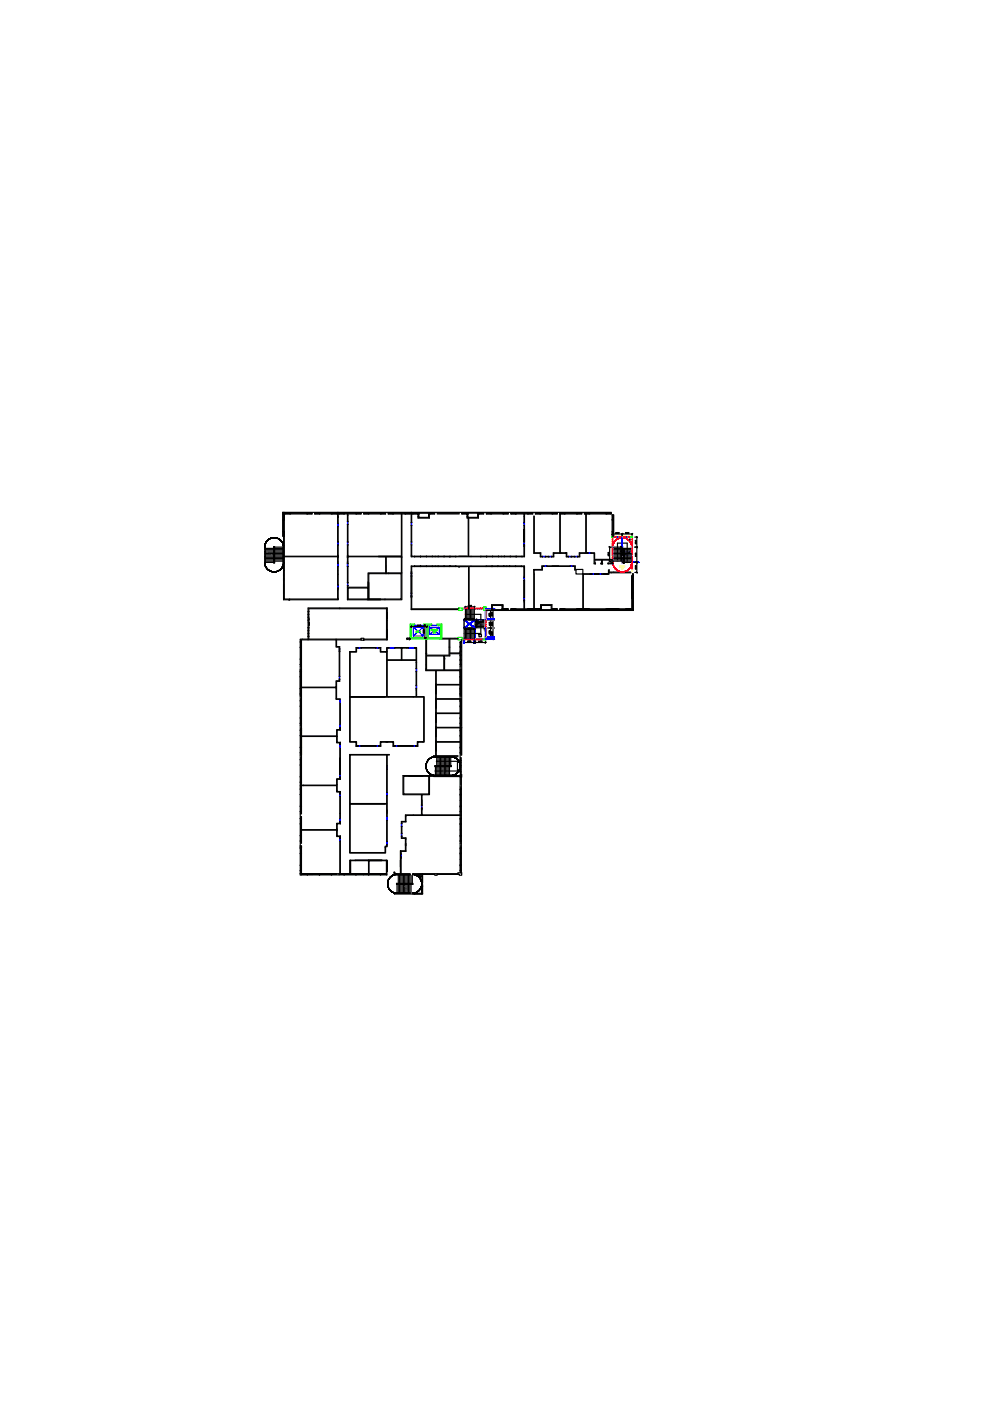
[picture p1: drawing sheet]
<svg xmlns="http://www.w3.org/2000/svg" width="210mm" height="297mm" viewBox="0 0 210 297" stroke-linecap="round" stroke-linejoin="round" font-family="sans-serif">
<defs><g id="words">
<g font-size="3.1" fill="#f00">
<text x="130.9" y="117.8">13</text>
<text x="98.4" y="134.8">6</text>
</g>
<text font-size="3.1" fill="#00f" x="130.9" y="118.9">17</text>
<g font-size="3.1">
<text x="97.4" y="134.8">2</text>
<text x="100.9" y="132.6" transform="rotate(-90 100.9 132.6)">19</text>
</g>
<g font-size="2.6">
<text x="130.5" y="119.6">3</text>
<text x="130.5" y="118.2">8</text>
<text x="130.5" y="117.1">12</text>
<text x="130.9" y="117.8">14</text>
<text x="99.8" y="133.7">12</text>
<text x="100.5" y="132.6" transform="rotate(-90 100.5 132.6)">20</text>
<text x="102" y="134.4" transform="rotate(-90 102 134.4)">10</text>
</g>
<text font-size="2.6" fill="#a56edd" x="130.5" y="118.5">7</text>
<g font-size="2.6" fill="#f00">
<text x="130.9" y="118.9">18</text>
<text x="130.5" y="121.7">5</text>
<text x="130.9" y="120.6">24</text>
</g>
<text font-size="2.6" fill="#00f" x="102" y="134.1" transform="rotate(-90 102 134.1)">11</text>
</g></defs>
<!-- layer: LINE -->
<g fill="none" stroke="#000" stroke-width=".25">
<path d="M59.9 108.6h69.7M59.9 108.6v5.1M71.6 119.5h.1zM71.6 111.6h.1zM71.6 111h.1zM71.6 114.9h.1zM71.6 115.5h.1zM73.7 114.9h.1zM73.7 115.5h.1zM73.7 111.2h.1zM73.7 110.6h.1zM73.7 119.5h.1z"/>
<path d="M73.7 109h.1M87.2 114.9h.1zM87.2 115.5h.1zM87.2 111.4h.1zM87.2 110.7l.1 .1zM87.9 117.9v.1zM87.9 118h8.7M87.9 117.9h12M89.1 117.9l.1 .1zM90.4 117.9v.1zM91.6 117.9l.1 .1zM92.9 117.9v.1z"/>
<path d="M94.1 117.9l.1 .1zM95.4 117.9v.1zM96.6 117.9l.1 .1zM101.9 117.9l.1 .1zM102 118h8.7M102 117.9h8.7M103.2 117.9v.1zM104.4 117.9l.1 .1zM105.7 117.9v.1zM106.9 117.9l.1 .1zM108.2 117.9v.1zM109.4 117.9l.1 .1z"/>
<path d="M110.7 117.9v.1zM111.1 114.9h.1zM111.1 115.5h.1zM111.1 111.4h.1zM111.1 110.7l.1 .1zM115 118v.1zM115.3 120l.1 .1zM115.6 118v.1zM115.9 120l.1 .1zM116.3 118l.1 .1zM116.9 118l.1 .1zM120.5 118v.1z"/>
<path d="M120.9 120v.1zM121.1 118l.1 .1zM121.5 120v.1zM121.8 118l.1 .1zM122.5 118v.1zM124.6 117.2l.1 .1zM125.2 117.2l.1 .1zM129 117.3v.1l.1-.1v.1M129.2 117.7v.2l-.2-.2v.1M129.2 116h.5M129.2 119h.5M129.3 115.9v3.2"/>
<path d="M130.1 109.1v4.6M134.6 119.2h.5M134.6 116h.5M134.6 113.9h.5M134.7 118l.2-.1v.1M134.8 114.8v.1l-.1-.1h.2M134.9 117.7l-.2 .1M134.9 117.5v.1l-.2-.1 .1 .1M134.9 115.2v.1l-.2-.1 .1 .1M135 113.8v7.7M71.6 124l.1 .1zM71.6 124.6l.1 .1z"/>
<path d="M71.6 120.1h.1zM71.7 125v1.9M71.9 138.1l.1 .1zM71.9 137.5l.1 .1zM73.7 123.5l.1 .1zM73.7 124.1l.1 .1zM73.7 120.1h.1zM75.9 137.3l.1 .1zM76.5 137.3l.1 .1zM79.6 137.3l.1 .1zM80.3 137.3v.1zM82.4 137.3l.1 .1z"/>
<path d="M83.7 137.3v.1zM86.6 137.3v.1zM87.2 122.1l.1 .1zM87.2 121.5h.1zM87.2 125.7l.1 .1zM87.2 126.4h.1zM87.8 137.3l.1 .1zM87.9 120v.1zM87.9 120.1h8.7M87.9 120h8.7M89.1 120l.1 .1zM90.4 120v.1z"/>
<path d="M91.6 120l.1 .1zM92.9 120v.1zM94.1 120l.1 .1zM95.4 120v.1zM95.6 135.3h.8M96.6 120l.1 .1zM97.9 135.7v24.4M103.1 120v.1zM103.1 120.1h7.4M103.1 120h7.4M104.3 120l.1 .1zM105.5 120l.1 .1z"/>
<path d="M106.8 120v.1zM108 120l.1 .1zM109.3 120v.1zM110.6 120v.1M111.1 123l.1 .1zM111.1 122.4l.1 .1zM111.1 126.6l.1 .1zM111.1 127.3h.1zM111.2 120h-.6l.5 .1M125.4 121.7l.1 .1zM126 121.7l.1 .1zM126.9 121.7l.1 .1z"/>
<path d="M127.6 121.7v.1zM134.3 121.6v7.8h-31.2M134.6 121.4h.5M134.8 120.1v.2l-.1-.1h.2M134.9 120.5v.2l-.2-.2 .1 .2M71.9 143.4h.1zM71.9 144h.1zM72.1 148.3h.1zM72.1 148.9h.1zM72.1 158.4l.1 .1zM72.1 157.8l.1 .1zM72.1 153.7l.1 .1z"/>
<path d="M72.1 154.3l.1 .1zM75.9 158.1l.1 .1zM76.5 158.1l.1 .1zM79.6 158.1l.1 .1zM80.3 158.1v.1zM83.8 158.1v.1zM84.4 158.1v.1zM87.5 158.1v.1zM88.1 158.1l.1 .1zM88.2 145.9l.1 .1zM88.2 145.3l.1 .1zM88.2 141.7l.1 .1z"/>
<path d="M88.2 142.3l.1 .1zM90.3 141v.8M72.1 168.9h.1zM72.1 168.2l.1 .1zM72.1 164.1l.1 .1zM72.1 164.8h.1zM72.1 178.3h.1zM72.1 177.7h.1zM72.1 173.6h.1zM72.1 174.2h.1zM82 163l.1 .1zM82 162.4l.1 .1z"/>
<path d="M82 168.6l.1 .1zM82 168l.1 .1zM82 178.4l.1 .1zM82 179l.1 .1zM82 173.2l.1 .1zM82 173.8l.1 .1zM85.1 174.6h.1zM85.1 175.2l.1 .1zM85.1 176.7h.1zM85.1 177.3h.1zM85.4 164.4v4.1h5.7v-3.9M86.7 164.6h-1.1v3.7h5.3v-3.7"/>
<path d="M87.6 164.4v.2h2M89.4 171.3l.1 .1zM89.4 170.7l.1 .1zM84.9 181l.2 .1zM84.9 181.7h.2z"/>
<circle cx="129" cy="117.6" r=".09"/>
<circle cx="129" cy="117.2" r=".09"/>
<circle cx="134.8" cy="117.3" r=".09"/>
<circle cx="134.8" cy="114.6" r=".09"/>
<circle cx="134.8" cy="115" r=".09"/>
<circle cx="134.8" cy="120.4" r=".09"/>
<circle cx="134.8" cy="120" r=".09"/>
</g>
<g fill="none" stroke="#f00" stroke-width=".25">
<path d="M71.6 111v.6M71.6 114.9v.6M71.6 119.5v.6M73.7 110.6v.6M73.7 114.9v.6M73.7 119.5v.6M87.2 110.8v.6M87.2 114.9v.6M111.1 110.8v.6M111.1 114.9v.6M115 118h.6M116.4 118h.5"/>
<path d="M120.5 118h.6M121.9 118h.6M124.7 117.3h.5M71.6 124.1v.5M72 137.6v.5M73.7 123.6v.5M76 137.4h.5M79.7 137.4h.6M82.5 137.4h1.2M86.6 137.4h1.2M87.2 121.5v.6M87.2 125.8v.6"/>
<path d="M111.1 122.5v.5M111.1 126.7v.6M115.4 120h.5M120.9 120h.6M125.5 121.7h.5M127 121.7h.6M72 143.4v.6M72.1 148.3v.6M72.1 153.8v.5M72.1 157.9v.5M76 158.1h.5M79.7 158.1h.6"/>
<path d="M83.8 158.1h.6M87.5 158.1h.6M88.3 141.8v.5M88.3 145.4v.5M72.1 164.2v.6M72.1 168.3v.6M72.1 173.6v.6M72.1 177.7v.6M82 162.5v.5M82 168.1v.5M82 173.3v.5M82 178.5v.5"/>
<path d="M85.2 174.6v.6M85.2 176.7v.6M89.4 170.8v.5M85 181.1v.6"/>
</g>
<g fill="none" stroke="#00f" stroke-width=".25">
<path d="M71.6 111v.6M71.6 114.9v.6M71.6 119.5v.6M71.7 111v.6M71.7 114.9v.6M71.7 119.5v.6M73.7 110.6v.6M73.7 114.9v.6M73.7 119.5v.6M73.8 110.6v.6M73.8 114.9v.6M73.8 119.5v.6"/>
<path d="M87.2 110.8v.6M87.2 114.9v.6M87.3 110.8v.6M87.3 114.9v.6M111.1 110.8v.6M111.1 114.9v.6M111.2 110.8v.6M111.2 114.9v.6M115 118h.6M115 118.1h.6M115.4 120h.5M116.4 118h.5"/>
<path d="M116.4 118.1h.5M120.5 118h.6M120.5 118.1h.6M120.9 120h.6M121.9 118h.6M121.9 118.1h.6M124.7 117.2h.5M124.7 117.3h.5M71.6 124.1v.5M71.7 124.1v.5M71.9 137.6v.5M72 137.6v.5"/>
<path d="M73.7 123.6v.5M73.8 123.6v.5M76 137.4h.5M76 137.3h.5M79.7 137.4h.6M79.7 137.3h.6M82.5 137.4h1.2M82.5 137.3h1.2M86.6 137.4h1.2M86.6 137.3h1.2M87.2 121.5v.6M87.2 125.8v.6"/>
<path d="M87.3 121.5v.6M87.3 125.8v.6M111.1 122.5v.5M111.1 126.7v.6M111.2 122.5v.5M111.2 126.7v.6M115.4 120.1h.5M120.9 120.1h.6M125.5 121.7h.5M125.5 121.8h.5M127 121.7h.6M127 121.8h.6"/>
<path d="M71.9 143.4v.6M72 143.4v.6M72.1 148.3v.6M72.1 153.8v.5M72.1 157.9v.5M72.2 148.3v.6M72.2 153.8v.5M72.2 157.9v.5M76 158.1h.5M76 158.2h.5M79.7 158.1h.6M79.7 158.2h.6"/>
<path d="M83.8 158.1h.6M83.8 158.2h.6M87.5 158.1h.6M87.5 158.2h.6M88.2 141.8v.5M88.2 145.4v.5M88.3 141.8v.5M88.3 145.4v.5M72.1 164.2v.6M72.1 168.3v.6M72.1 173.6v.6M72.1 177.7v.6"/>
<path d="M72.2 164.2v.6M72.2 168.3v.6M72.2 173.6v.6M72.2 177.7v.6M82 162.5v.5M82 168.1v.5M82 173.3v.5M82 178.5v.5M82.1 162.5v.5M82.1 168.1v.5M82.1 173.3v.5M82.1 178.5v.5"/>
<path d="M85.1 174.6v.6M85.1 176.7v.6M85.2 174.6v.6M85.2 176.7v.6M89.4 170.8v.5M89.5 170.8v.5M84.9 181.1v.6M85.1 181.1v.6"/>
</g>
<!-- layer: WALL -->
<g fill="none" stroke="#000" stroke-width=".25">
<path d="M60 110.2l.3 .1zM60 112.7l.3 .1zM60.1 113.7v13.5h11.6v-.2h-11.4v-13.3M60.1 110.3v2.4M60.3 110.3v2.4M61.5 108.7l.1 .3zM65 108.7l.1 .3zM67.7 108.7l.1 .3zM70.2 108.7l.1 .3zM72.9 108.7l.1 .3zM75.4 108.7l.1 .3zM78.1 108.7l.1 .3z"/>
<path d="M80.6 108.7l.1 .3zM83.3 108.7l.1 .3zM85.8 108.7l.1 .3zM88.5 108.7l.1 .3zM88.6 109.6l2.3 .1v-1h.1v1.2h-2.4zM88.6 108.7h.2v.4h-.2zM88.8 108.7v.1zM90.8 108.7l.1 .1zM91 108.7l.1 .3zM98.9 108.7l.1 .3zM99 109.6l2.3 .1v-1h.1v1.2h-2.4zM99 108.7h.2v.4h-.2z"/>
<path d="M99.2 108.7v.1zM101.2 108.7l.1 .1zM101.4 108.7l.1 .3zM104.1 108.7l.1 .3zM106.6 108.7l.1 .3zM109.3 108.7l.1 .3zM111.8 108.7l.1 .3zM114.5 108.7l.1 .3zM117 108.7l.1 .3zM119.7 108.7l.1 .3zM122.2 108.7l.1 .3zM124.9 108.7l.1 .3z"/>
<path d="M125 108.8h3.5M125 109h3.5M127.6 119.5h.1M128.5 108.7l.1 .3zM129.2 119.5h.7M129.8 110.2l.2 .1zM129.8 112.7l.2 .1zM129.8 118.6h-3.8v.9h.2l-.1-.7h1.5l-.1 .7h.2v-.7h2.1M129.8 110.3v2.4M129.8 119.4h-.8v.1M129.9 110.3v2.4M60.1 121.8v.3"/>
<path d="M60.1 122.6v.6M60.1 123.8v2.1M63.7 137.2l.2 .1zM63.7 136.1l.2 .1zM63.7 139.7l.2 .1zM63.8 135.7v.4M64.1 135.5h1.2v-.6h.2v.6h11M65.3 128.9h16.8v1M65.3 131.5h.2v1.6h-.2zM73.7 124.5h4.3v-3h7.2v5.7h-11.5zM73.8 124.7h4.2v2.3h-4.2zM76.5 135.7h-12.6v.4"/>
<path d="M77.1 135.5h5M77.1 135.7h5v-4.6h-.1v4.6M78 123.4v1.1M78 124.7v2.3M78.2 121.6h6.9v5.4h-6.9zM78.2 123.5v3.5h2.5M82 129.1h-16.5v.5h-.2M82 131.5h.1M82 128.9v1M82 135h.1M87.2 129.2h10M87.2 129.1h10"/>
<path d="M90.3 135.5v5.4M90.4 138.7v-.2v.2M90.4 135.5v6.5h3.7v-2.9h-3.7M93.3 135.5h1.9v3.4h-4.8M93.7 135.3h1.8M94.3 139.7v-.2v.2M97.1 135.5h-1.7v2.9h2.2v-.2M97.6 136.1l.2 .1zM97.6 139.9l.2 .1zM97.6 138.9l.2 .1zM97.6 138.1l.2 .1zM97.6 137.1l.2 .1z"/>
<path d="M97.6 138.9v-.3h-2.2v.5h-1.1v2.9h3.3M97.7 138.2v.7M104.1 129.1l.1 .2zM104.2 128.2h2.4v.3l-2.2-.1v.9h-.2zM104.4 129.2v.1zM106.4 129.2l.1 .1zM106.5 129h.1v.3h-.1zM106.6 129.1l.1 .2zM109.3 129.1l.1 .2zM111.8 129.1l.1 .2zM114.5 129.1l.1 .2zM114.6 128.2h2.4v1.1h-.1v-.9l-2.3 .1z"/>
<path d="M114.6 129h.2v.3h-.2zM114.8 129.2v.1zM116.8 129.2l.1 .1zM117 129.1l.1 .2zM119.7 129.1l.1 .2zM122.2 129.1l.1 .2zM124.9 129.1l.1 .2zM128.5 129.1l.1 .2zM130.1 121.3h-.9v-.5h-.2v.6h.6M131.2 129.1l.1 .2zM132.6 129.1l.1 .2zM133.9 126.8l.3 .1z"/>
<path d="M133.9 123.2l.3 .1zM133.9 122l.3 .1zM133.9 125.7l.3 .1zM133.9 126.9v2.5M134.1 121.6v.4M134.1 126.9v2.5M63.7 159.6l.2 .1zM63.7 155.9l.2 .1zM63.7 154.8l.2 .1zM63.7 158.4l.2 .1zM63.7 153.3l.2 .1zM63.7 149.7l.2 .1z"/>
<path d="M63.7 148.6l.2 .1zM63.7 152.2l.2 .1zM63.7 147.1l.2 .1zM63.7 143.5l.2 .1zM63.7 142.3l.2 .1zM63.7 146l.2 .1zM63.7 140.9l.2 .1zM63.8 141v.4M63.8 141.9v.4M63.8 147.2v.4M63.8 148.1v.5M63.8 153.4v.5"/>
<path d="M63.8 154.4v.4M63.8 159.7v.4M63.9 141v1.3M63.9 147.2v1.4M63.9 153.4v7.6M90.4 141.9h-.1v.3h7.3M97.6 159.6l.2 .1zM97.6 155.9l.2 .1zM97.6 154.8l.2 .1zM97.6 158.4l.2 .1zM97.6 153.3l.2 .1zM97.6 149.7l.2 .1z"/>
<path d="M97.6 148.6l.2 .1zM97.6 152.2l.2 .1zM97.6 147.1l.2 .1zM97.6 143.5l.2 .1zM97.6 142.3l.2 .1zM97.6 146l.2 .1zM97.6 140.9l.2 .1zM97.6 141v.4M97.6 141.9v.4M97.6 147.2v.4M97.6 148.1v.5M97.6 153.4v1.4"/>
<path d="M97.6 159.7v1.5h.2v-.6M97.7 141v.4M97.7 141.9v.4M97.7 147.2v.4M97.7 148.1v.5M97.7 153.4v.5M97.7 154.4v.4M97.7 159.7v.4M63.7 178.3l.2 .1zM63.7 174.7l.2 .1zM63.7 173.5l.2 .1zM63.7 177.1l.2 .2z"/>
<path d="M63.7 172.1l.2 .1zM63.7 168.4l.2 .1zM63.7 167.3l.2 .1zM63.7 170.9l.2 .1zM63.7 165.8l.2 .1zM63.7 162.2l.2 .1zM63.7 161l.2 .1zM63.7 164.7l.2 .1zM63.7 179.7l.2 .2zM63.8 160.6v.4M63.8 165.9v1.4M63.8 172.2v.4"/>
<path d="M63.8 173.1v.4M63.8 178.4v.4M63.8 179.3v.4M63.9 165.9v.4M63.9 166.9v.4M63.9 172.2v.4M63.9 173.1v.4M63.9 178.4v.4M63.9 179.3v.5M89.5 164.6h2.4M89.6 164.4h2.3M97.6 179.7l.2 .2z"/>
<path d="M97.6 178.3l.2 .1zM97.6 174.7l.2 .1zM97.6 173.5l.2 .1zM97.6 177.1l.2 .2zM97.6 172.1l.2 .1zM97.6 168.4l.2 .1zM97.6 167.3l.2 .1zM97.6 170.9l.2 .1zM97.6 162.6h.2v.7h-.2zM97.6 161.6h.2v.7h-.2zM97.6 164.8v2.5M97.6 172.2v1.3"/>
<path d="M97.6 178.4v1.3M97.6 164.3v-.7h.2v.7M97.6 160.6v.5M97.7 164.8v1.5M97.7 166.9v.4M97.7 172.2v.4M97.7 173.1v.4M97.7 178.4v.4M97.7 179.3v.4M63.7 183.4l.2 .1zM63.7 184.5l.2 .1zM63.7 180.9l.2 .1z"/>
<path d="M63.8 184.6v.5M63.9 184.6v.9M65.1 185.2l.1 .3zM67.7 185.2l.1 .3zM70.2 185.2l.1 .3zM72.9 185.2l.1 .3zM75.3 182.4h5.6M75.4 185.2l.1 .3zM78.1 185.2l.1 .3zM80.6 185.2l.1 .3zM83.5 184.9v.5h3.5M83.5 184.9h.2v.3"/>
<path d="M84.9 180.4v4.8h-1.2v-.3h-.2M84.9 182.4v1.4M85.1 182v3.2h1.9M87 189.4h-3.3v.1h4.2v-.1h-.4M87.5 185.4h1.3v.5h.6v1.4M87.5 185.2h9.6M89.4 185.4v.3h-.4v-.3h1.1M89.4 187.5v.3h.2v-.3M89.6 185.6v1.7M90.2 185.4h2v.2h.5v-.2h4.4M97.6 184.5l.2 .1zM97.6 180.9l.2 .1z"/>
<path d="M97.6 183.4l.2 .1zM97.6 184.6v.5M97.7 184.6v.5"/>
</g>
<!-- layer: WIN -->
<g fill="none" stroke="#000" stroke-width=".25">
<path d="M59.9 109h1.6M60.1 109.2h.2M60.1 110.1h.2M60.1 108.6v1.6M60.1 112.8v.9M60.1 112.8h.2M60.1 113.7h.2M60.3 108.6v1.6M60.3 112.8v.9M60.5 108.8h1M60.5 108.8v.2M61.4 108.8v.2"/>
<path d="M61.6 108.8h3.4M61.6 109h3.4M65.1 108.8h1.1M65.1 109h1.1M65.2 108.8v.2M66.1 108.8v.2M66.7 108.8h1M66.7 109h1M66.8 108.8v.2M67.7 108.8v.2M67.8 108.8h2.4M67.8 109h2.4"/>
<path d="M70.3 108.8h2.6M70.3 109h2.6M70.4 108.8v.2M71.3 108.8v.2M72 108.8v.2M72.9 108.8v.2M73 108.8h2.4M73 109h2.4M75.5 108.8h1.1M75.5 109h1.1M75.6 108.8v.2M76.5 108.8v.2"/>
<path d="M78.1 108.8v.2M78.1 108.8h-1v.2h1M78.2 108.8h2.4M78.2 109h2.4M80.7 108.8h1.1M80.7 109h1.1M80.8 108.8v.2M81.7 108.8v.2M82.3 108.8h1M82.3 109h1M82.3 108.8v.2M83.3 108.8v.2"/>
<path d="M83.4 108.8h2.4M83.4 109h2.4M85.9 108.8h2.6M85.9 109h2.6M86 108.8v.2M86.9 108.8v.2M87.5 108.8v.2M88.5 108.8v.2M88.6 109.5h.2M88.6 109.1h.2M88.6 109.1v.5M88.7 109.1v.4"/>
<path d="M88.8 109.1v.5M91.1 108.8h1.1M91.1 109h1.1M91.2 108.8v.2M92.1 108.8v.2M92.7 108.8h4.7M92.7 109h4.7M97.9 108.8h1M97.9 109h1M97.9 108.8v.2M98.9 108.8v.2M99 109.5h.2"/>
<path d="M99 109.1h.2M99 109.1v.5M99.1 109.1v.4M99.2 109.1v.5M101.5 108.8h1.1M101.5 109h1.1M101.6 108.8v.2M102.5 108.8v.2M103.1 108.8h1M103.1 109h1M103.1 108.8v.2M104.1 108.8v.2"/>
<path d="M104.2 108.8h2.4M104.2 109h2.4M106.7 108.8h1.1M106.7 109h1.1M106.8 108.8v.2M107.7 108.8v.2M108.3 108.8h1M108.3 109h3.5M108.3 108.8v.2M109.3 108.8v.2M109.4 108.8h3.6M111.9 109h1.1"/>
<path d="M112 108.8v.2M112.9 108.8v.2M113.5 108.8h1M113.5 109h1M113.5 108.8v.2M114.5 108.8v.2M114.6 108.8h2.4M114.6 109h2.4M117.1 108.8h1.1M117.1 109h1.1M117.2 108.8v.2M118.1 108.8v.2"/>
<path d="M118.7 108.8h1M118.7 109h1M118.7 108.8v.2M119.7 108.8v.2M119.8 108.8h2.4M119.8 109h2.4M122.3 108.8h1.1M122.3 109h1.1M122.4 108.8v.2M123.3 108.8v.2M123.9 108.8h1M123.9 109h1"/>
<path d="M123.9 108.8v.2M124.9 108.8v.2M129.6 108.8v.2M129.6 108.8h-1v.2h1M129.8 109.2h.1M129.8 110.1h.1M129.8 112.8h.1M129.8 109.1v1.1M129.8 112.8v1M129.8 113.7h.1M129.9 109.1v1.1M129.9 112.8v.9"/>
<path d="M63.8 136.2v1M63.8 137.3v2.4M63.8 139.8v1.1M63.8 136.2h.1M63.8 137.2h.1M63.8 139.9h.1M63.8 137.4h.1M63.8 139.7h.1M63.8 138.5h.1M63.9 136.2v1M63.9 137.3v2.4M63.9 139.8v1.1"/>
<path d="M65.3 133.1h.2M65.3 134.9h.2M65.3 128.9v2.6M65.3 133.1v1.8M65.3 129.7l.2-.1v1.9M65.3 133.7h.2M65.3 134.3h.2M65.3 131.5h.2M65.3 130.8h.2M65.3 130.3h.2M65.3 130.2h.2M65.5 133.1v1.8"/>
<path d="M82 135v-1.2h.1v1.2M82 129.9h.1v1.2h-.1zM82 130.5h.1M82 129.9h.1M82 135h.1M82 134.4h.1M82 133.8h.1M97.6 136.2v.9M97.6 137.2v.9M97.6 139v.9M97.6 140v.9M97.6 136.2h.1"/>
<path d="M97.6 139h.1M97.6 139.8h.1M97.6 137h.1M97.6 138h.1M97.6 137.2h.1M97.7 136.2v.9M97.7 137.2v.9M97.7 139v.9M97.7 140v.9M103.1 129.2h1M103.1 129.1h1M104.1 129.1v.1"/>
<path d="M106.5 128.5h.1v.5l-.1-.1zM106.5 128.5v.4M106.7 129.2h1.1M106.7 129.1h1.1M106.8 129.1v.1M107.7 129.1v.1M108.3 129.2h1M108.3 129.1h1M108.3 129.1v.1M109.3 129.1v.1M109.4 129.2h2.4M109.4 129.1h2.4"/>
<path d="M111.9 129.2h2.6M111.9 129.1h2.6M112 129.1v.1M112.9 129.1v.1M113.5 129.1v.1M114.5 129.1v.1M114.6 128.5h.2v.5l-.2-.1zM114.7 128.5v.4M117.1 129.2h1.1M117.1 129.1h1.1M117.2 129.1v.1M118.1 129.1v.1"/>
<path d="M118.7 129.2h1M118.7 129.1h1M118.7 129.1v.1M119.7 129.1v.1M119.8 129.2h2.4M119.8 129.1h2.4M122.3 129.2h2.6M122.3 129.1h2.6M122.4 129.1v.1M123.3 129.1v.1M123.9 129.1v.1M124.9 129.1v.1"/>
<path d="M125 129.2h3.5M125 129.1h3.5M129.6 129.1v.1M130.1 129.2h1.1M130.2 129.1v.1M131.1 129.1v.1M131.2 129.1h-2.6v.1h1M131.3 129.2h1.3M131.3 129.1h3M132.7 129.2h1.6M132.8 129.1v.1M133.7 129.1v.1"/>
<path d="M133.9 122.2h.2M133.9 123.1h.2M133.9 126.8h.2M133.9 125.8h.2M133.9 122.1v1.1M133.9 123.3v2.4M133.9 125.8v1M133.9 123.3h.2M133.9 125.6h.2M133.9 124.5h.2M134.1 122.1v1.1M134.1 123.3v2.4"/>
<path d="M134.1 125.8v1M63.8 155h.1M63.8 155.9h.1M63.8 159.5h.1M63.8 158.6h.1M63.8 156.1h.1M63.8 158.4h.1M63.8 157.2h.1M63.8 148.7h.1M63.8 149.6h.1M63.8 153.3h.1M63.8 152.4h.1"/>
<path d="M63.8 149.9h.1M63.8 152.1h.1M63.8 151h.1M63.8 142.5h.1M63.8 143.4h.1M63.8 147h.1M63.8 146.1h.1M63.8 143.6h.1M63.8 145.9h.1M63.8 142.4v1.1M63.8 143.6v2.4M63.8 146.1v1"/>
<path d="M63.8 148.7v1M63.8 149.8v2.4M63.8 152.3v1M63.8 154.9v1M63.8 156v2.4M63.8 158.5v1.1M63.8 140.8h.1M63.9 142.4v1.1M63.9 143.6v2.4M63.9 146.1v1M63.9 148.7v1M63.9 149.8v2.4"/>
<path d="M63.9 152.3v1M63.9 154.9v1M63.9 156v2.4M63.9 158.5v1.1M97.6 141.4v8.3M97.6 149.8v2.4M97.6 152.3v1M97.6 154.9v1M97.6 156v2.4M97.6 158.5v1.1M97.6 155h.1M97.6 155.9h.1"/>
<path d="M97.6 159.5h.1M97.6 158.6h.1M97.6 156.1h.1M97.6 158.4h.1M97.6 157.2h.1M97.6 148.7h.1M97.6 149.6h.1M97.6 153.3h.1M97.6 152.4h.1M97.6 149.9h.1M97.6 152.1h.1M97.6 151h.1"/>
<path d="M97.6 142.5h.1M97.6 143.4h.1M97.6 147h.1M97.6 146.1h.1M97.6 143.6h.1M97.6 145.9h.1M97.6 144.8h.1M97.6 140.8h.1M97.6 140h.1M97.7 142.4v1.1M97.7 143.6v2.4M97.7 146.1v1"/>
<path d="M97.7 148.7v1M97.7 149.8v2.4M97.7 152.3v1M97.7 154.9v1M97.7 156v2.4M97.7 158.5v1.1M63.8 179.9h.1M63.8 173.7h.1M63.8 174.6h.1M63.8 178.2h.1M63.8 177.3h.1M63.8 174.8h.1"/>
<path d="M63.8 177.1h.1M63.8 176h.1M63.8 167.4h.1M63.8 168.4h.1M63.8 172h.1M63.8 171.1h.1M63.8 168.6h.1M63.8 170.9h.1M63.8 169.7h.1M63.8 161.1v1.1M63.8 162.3v2.4M63.8 164.8v1"/>
<path d="M63.8 167.4v1M63.8 168.5v2.4M63.8 171v1.1M63.8 173.6v1.1M63.8 174.8v2.3M63.8 177.3v1M63.8 179.9v1M63.8 161.2h.1M63.8 162.1h.1M63.8 165.8h.1M63.8 164.8h.1M63.8 162.3h.1"/>
<path d="M63.8 164.6h.1M63.8 163.5h.1M63.9 161.1v1.1M63.9 162.3v2.4M63.9 164.8v1M63.9 167.4v1M63.9 168.5v2.4M63.9 171v1.1M63.9 173.6v1.1M63.9 174.8v2.3M63.9 177.3v1M63.9 179.9v1"/>
<path d="M97.6 179.9h.1M97.6 167.4v1M97.6 168.5v2.4M97.6 171v1.1M97.6 173.6v1.1M97.6 174.8v2.3M97.6 177.3v1M97.6 179.9v1M97.6 173.7h.1M97.6 174.6h.1M97.6 178.2h.1M97.6 177.3h.1"/>
<path d="M97.6 174.8h.1M97.6 177.1h.1M97.6 176h.1M97.6 167.4h.1M97.6 168.4h.1M97.6 172h.1M97.6 171.1h.1M97.6 168.6h.1M97.6 170.9h.1M97.6 169.7h.1M97.6 161.7h.1M97.6 163.4h.1"/>
<path d="M97.6 161.5h.1M97.7 167.4v1M97.7 168.5v2.4M97.7 171v1.1M97.7 173.6v1.1M97.7 174.8v2.3M97.7 177.3v1M97.7 179.9v1M63.6 185.2h1.5M63.8 180.8h.1M63.8 184.5h.1M63.8 183.5h.1"/>
<path d="M63.8 181h.1M63.8 183.3h.1M63.8 182.2h.1M63.8 181v2.4M63.8 183.5v1M63.9 181v2.4M63.9 183.5v1M64.1 185.4h1M64.2 185.2v.2M65 185.2v.2M65.2 185.2h2.5M65.2 185.4h2.5"/>
<path d="M65.2 185.2v.2M66.4 185.2v.2M67.6 185.2v.2M67.8 185.2h2.4M67.8 185.4h2.4M67.8 185.2v.2M69 185.2v.2M70.2 185.2v.2M70.3 185.2h2.6M70.3 185.4h1.1M70.4 185.2v.2M71.3 185.2v.2"/>
<path d="M71.9 185.4h1M72 185.2v.2M72.9 185.2v.2M73 185.2h2.4M73 185.4h2.4M73.1 185.2v.2M74.2 185.2v.2M75.4 185.2v.2M75.5 185.2h2.6M75.5 185.4h2.6M75.6 185.2v.2M76.5 185.2v.2"/>
<path d="M77.1 185.2v.2M78.1 185.2v.2M78.2 185.2h2.4M78.2 185.4h2.4M78.3 185.2v.2M79.4 185.2v.2M80.6 185.2v.2M80.7 185.2h1.2M80.7 185.4h1.2M80.8 185.2v.2M81.7 185.2v.2M83.6 189.4v.1"/>
<path d="M87.9 189.5h1.7M87.9 189.4h1.5M87.9 189.4v.1M89.4 189.4h.2v.1h-.2zM89.4 189.4v-1.5h.2v1.5M89.4 189.4h.2M97.6 180.8h.1M97.6 184.5h.1M97.6 183.5h.1M97.6 181v2.4M97.6 183.5v1M97.6 181h.1"/>
<path d="M97.6 183.3h.1M97.6 182.2h.1M97.7 181v2.4M97.7 183.5v1"/>
</g>
<!-- layer: 0 -->
<g fill="none" stroke="#000" stroke-width=".25">
<path d="M59.9 108.7h6.3M60 108.6v5.1M66.7 108.7h4.7M71.9 108.7h4.7M77.1 108.7h4.7M82.3 108.7h9.9M92.7 108.7h4.7M97.9 108.7h4.7M103.1 108.7h4.7M108.3 108.7h4.7M113.5 108.7h4.7M114.6 117.3v.8"/>
<path d="M114.7 117.2v.8M114.9 120v.7M117.1 120h3.8M117.3 117.2v.8M117.4 117.3v.8M118.7 108.7h4.7M118.7 109h.1M120.1 117.2v.9M120.2 117.2v.8M121.5 120h.5v.7M122.8 117.2v.8M122.9 117.3v.8"/>
<path d="M123.9 108.7h5.7M124.2 109h.1M130 109.1v4.6M63.7 135.7v49.8h18.3M101.9 130.3v1.4M103.1 129.3h4.7M103.6 131.5h.5M103.6 133.1h.5M103.7 132.3l.1 .2 .1-.2v.2M103.8 132.1v.2l.1-.1v.1M103.9 132.6h-.1M104 131.4v1.8"/>
<path d="M108.3 129.3h9.9M115 120.1v.7M118.7 129.3h15.6M121.9 120.1v.7M134.2 121.6v7.8M63.9 156v.1M97.8 141.9v5.7M97.8 148.1v5.8M97.8 154.4v5.7M85.1 177.7h.9v2.7h-1.1M85.2 177.6h.9v2.9h-1M86 173.1v1.1h-.9"/>
<path d="M86.1 173.1v1.2h-.9M86.1 174.2v.1M86.1 177.6v.1M89.4 171.7v1.1M89.5 171.7v1.1M97.8 164.8v20.3M86.1 180.4v.1"/>
<circle cx="103.8" cy="132" r=".09"/>
</g>
<!-- layer: WIN -->
<g fill="#000" stroke="#000" stroke-width=".21">
<path d="M60.2 109.2v.9zM60.2 109.2v.9z"/>
<path d="M60.2 112.8v.9zM60.2 112.8v.9z"/>
<path d="M60.5 108.9h.9zM60.5 108.9h.9z"/>
<path d="M65.2 108.9h.9zM65.2 108.9h.9z"/>
<path d="M66.8 108.9h.9zM66.8 108.9h.9z"/>
<path d="M70.4 108.9h.9zM70.4 108.9h.9z"/>
<path d="M72 108.9h.9zM72 108.9h.9z"/>
<path d="M75.6 108.9h.9zM75.6 108.9h.9z"/>
<path d="M77.1 108.9h1zM77.1 108.9h1z"/>
<path d="M80.8 108.9h.9zM80.8 108.9h.9z"/>
<path d="M82.3 108.9h1zM82.3 108.9h1z"/>
<path d="M86 108.9h.9zM86 108.9h.9z"/>
<path d="M87.5 108.9h1zM87.5 108.9h1z"/>
<path d="M91.2 108.9h.9zM91.2 108.9h.9z"/>
<path d="M97.9 108.9h1zM97.9 108.9h1z"/>
<path d="M101.6 108.9h.9zM101.6 108.9h.9z"/>
<path d="M103.1 108.9h1zM103.1 108.9h1z"/>
<path d="M106.8 108.9h.9zM106.8 108.9h.9z"/>
<path d="M108.3 108.9h1zM108.3 108.9h1z"/>
<path d="M112 108.9h.9zM112 108.9h.9z"/>
<path d="M113.5 108.9h1zM113.5 108.9h1z"/>
<path d="M117.2 108.9h.9zM117.2 108.9h.9z"/>
<path d="M118.7 108.9h1zM118.7 108.9h1z"/>
<path d="M122.4 108.9h.9zM122.4 108.9h.9z"/>
<path d="M123.9 108.9h1zM123.9 108.9h1z"/>
<path d="M128.6 108.9h1zM128.6 108.9h1z"/>
<path d="M129.9 109.2v.9zM129.9 109.2v.9z"/>
<path d="M129.9 112.8v.9zM129.9 112.8v.9z"/>
<path d="M63.8 137.4v2.3zM63.8 137.4v2.3z"/>
<path d="M63.8 136.2v1zM63.8 136.2v1z"/>
<path d="M63.8 139.9v.9zM63.8 139.9v.9z"/>
<path d="M65.4 134.3v.6zM65.4 134.3v.6z"/>
<path d="M65.4 133.1v.6zM65.4 133.1v.6z"/>
<path d="M65.4 133.7v.6zM65.4 133.7v.6z"/>
<path d="M65.4 129.7v.5zM65.4 129.7v.5z"/>
<path d="M65.4 130.9v.6zM65.4 130.9v.6z"/>
<path d="M65.4 130.3v.5zM65.4 130.3v.5z"/>
<path d="M65.5 131.9v.7zM65.5 131.9v.7z"/>
<path d="M82 130.5v.6zM82 130.5v.6z"/>
<path d="M82 129.9v.6zM82 129.9v.6z"/>
<path d="M82 134.4v.6zM82 134.4v.6z"/>
<path d="M82 133.8v.6zM82 133.8v.6z"/>
<path d="M97.6 139v.8zM97.6 139v.8z"/>
<path d="M97.6 136.2v.8zM97.6 136.2v.8z"/>
<path d="M97.6 137.2v.8zM97.6 137.2v.8z"/>
<path d="M103.1 129.2h1zM103.1 129.2h1z"/>
<path d="M106.8 129.2h.9zM106.8 129.2h.9z"/>
<path d="M108.3 129.2h1zM108.3 129.2h1z"/>
<path d="M112 129.2h.9zM112 129.2h.9z"/>
<path d="M112 129.2h1.5zM112 129.2h1.5z"/>
<path d="M112 129.2h1.5zM112 129.2h1.5z"/>
<path d="M112 129.2h1.5zM112 129.2h1.5z"/>
<path d="M113.5 129.2h1zM113.5 129.2h1z"/>
<path d="M117.2 129.2h.9zM117.2 129.2h.9z"/>
<path d="M118.7 129.2h1zM118.7 129.2h1z"/>
<path d="M122.4 129.2h1.5zM122.4 129.2h1.5z"/>
<path d="M123.9 129.2h1zM123.9 129.2h1z"/>
<path d="M128.6 129.2h1zM128.6 129.2h1zM129.6 129.2h.6zM129.6 129.2h.6z"/>
<path d="M130.2 129.2h.9zM130.2 129.2h.9z"/>
<path d="M132.8 129.2h.9zM132.8 129.2h.9z"/>
<path d="M134 123.3v2.3zM134 123.3v2.3z"/>
<path d="M134 122.2v.9zM134 122.2v.9z"/>
<path d="M134 125.8v1zM134 125.8v1z"/>
<path d="M63.8 156.1v2.3zM63.8 156.1v2.3z"/>
<path d="M63.8 155v.9zM63.8 155v.9z"/>
<path d="M63.8 149.9v2.2zM63.8 149.9v2.2z"/>
<path d="M63.8 148.7v.9zM63.8 148.7v.9z"/>
<path d="M63.8 143.6v2.3zM63.8 143.6v2.3z"/>
<path d="M63.8 142.5v.9zM63.8 142.5v.9z"/>
<path d="M63.8 158.6v.9zM63.8 158.6v.9z"/>
<path d="M63.8 152.4v.9zM63.8 152.4v.9z"/>
<path d="M63.8 146.1v.9zM63.8 146.1v.9z"/>
<path d="M97.6 156.1v2.3zM97.6 156.1v2.3z"/>
<path d="M97.6 155v.9zM97.6 155v.9z"/>
<path d="M97.6 149.9v2.2zM97.6 149.9v2.2z"/>
<path d="M97.6 148.7v.9zM97.6 148.7v.9z"/>
<path d="M97.6 143.6v2.3zM97.6 143.6v2.3z"/>
<path d="M97.6 142.5v.9zM97.6 142.5v.9z"/>
<path d="M97.6 158.6v.9zM97.6 158.6v.9z"/>
<path d="M97.6 152.4v2.6zM97.6 152.4v2.6z"/>
<path d="M97.6 146.1v.9zM97.6 146.1v.9z"/>
<path d="M97.6 140v.8zM97.6 140v.8z"/>
<path d="M63.8 174.8v2.3zM63.8 174.8v2.3z"/>
<path d="M63.8 173.7v.9zM63.8 173.7v.9z"/>
<path d="M63.8 168.6v2.3zM63.8 168.6v2.3z"/>
<path d="M63.8 167.4v1zM63.8 167.4v1z"/>
<path d="M63.8 162.3v2.3zM63.8 162.3v2.3z"/>
<path d="M63.8 161.2v.9zM63.8 161.2v.9z"/>
<path d="M63.8 177.3v.9zM63.8 177.3v.9z"/>
<path d="M63.8 171.1v.9zM63.8 171.1v.9z"/>
<path d="M63.8 164.8v2.6zM63.8 164.8v2.6z"/>
<path d="M97.6 174.8v2.3zM97.6 174.8v2.3z"/>
<path d="M97.6 173.7v.9zM97.6 173.7v.9z"/>
<path d="M97.6 168.6v2.3zM97.6 168.6v2.3z"/>
<path d="M97.6 167.4v1zM97.6 167.4v1z"/>
<path d="M97.6 163.4v.2zM97.6 163.4v.2z"/>
<path d="M97.6 177.3v.9zM97.6 177.3v.9z"/>
<path d="M97.6 171.1v.9zM97.6 171.1v.9z"/>
<path d="M97.6 162.3v.3zM97.6 162.3v.3z"/>
<path d="M97.6 161.3v.2zM97.6 161.3v.2z"/>
<path d="M63.8 179.9v.9zM63.8 179.9v.9z"/>
<path d="M63.8 181v2.3zM63.8 181v2.3z"/>
<path d="M63.8 183.5v1zM63.8 183.5v1z"/>
<path d="M64.2 185.3h.8zM64.2 185.3h.8z"/>
<path d="M65.2 185.3h2.4zM65.2 185.3h2.4z"/>
<path d="M67.8 185.3h2.4zM67.8 185.3h2.4z"/>
<path d="M70.4 185.3h.9zM70.4 185.3h.9z"/>
<path d="M72 185.3h.9zM72 185.3h.9z"/>
<path d="M73.1 185.3h2.3zM73.1 185.3h2.3z"/>
<path d="M75.6 185.3h1.5zM75.6 185.3h1.5z"/>
<path d="M77.1 185.3h1zM77.1 185.3h1z"/>
<path d="M78.3 185.3h2.3zM78.3 185.3h2.3z"/>
<path d="M80.8 185.3h.9zM80.8 185.3h.9z"/>
<path d="M87.9 189.5h1.5zM87.9 189.5h1.5z"/>
<path d="M89.5 187.9v1.5zM89.5 187.9v1.5z"/>
<path d="M97.6 181v2.3zM97.6 181v2.3z"/>
<path d="M97.6 179.9v.9zM97.6 179.9v.9z"/>
<path d="M97.6 183.5v1zM97.6 183.5v1z"/>
</g>
<!-- layer: partition -->
<g fill="none" stroke="#000" stroke-width=".25">
<path d="M71.6 109.4v.3M71.7 109.4v.3M73.7 109v.3M73.7 117.7v.5M73.7 119.2v4.4M73.8 109v.3M73.8 117.7v.2M73.8 118v.2M73.8 119.2v.3M85.1 117.9l.1-8.9v9.2M85.1 118v.2M87.2 117.7v.3"/>
<path d="M87.3 117.7v.3M99.3 109.9v8M99.4 109.9v8M111.1 109.5l.1-.5v1.4M111.1 115.9v2.1M111.2 117.7v.3M113.2 109.4v7.9h1.4M113.3 109.4v7.8h1.4M114.6 118.1h.4M114.7 118h.3M114.9 120h.5M115.6 118.1h.8"/>
<path d="M115.6 118h.8M115.9 120h2.5M116.9 118.1h.5M116.9 118h.4M117.3 117.2h1.4M117.4 117.3h2.7M118.7 109v8.3M118.8 109v8.3M119 117.2h-.2h1.4M119.9 117.2h.2M120.1 118.1h.4M120.2 118h.3"/>
<path d="M121.1 118.1h.8M121.1 118h.8M122.5 118.1h.4M122.5 118h.3M122.9 117.3h1.8M124.2 109v8.2h-1.4M124.3 109v8.2h.4M125.2 117.3h.8v1.1M125.2 117.2h.9v1.2M64.1 135.5h-.4v.2M71.2 135.7v1.5h.7v6.2M71.4 135.7v1.4h.6v6.3"/>
<path d="M71.7 126.9v.1M73.7 124.1v.4M73.8 120.1v3.5M73.8 124.1v.4M76 137.3h-.5v.9h-1.4v9.6M76 137.4h-.4v.9h-1.4v9.4h14v-1.7M76.5 137.3h3.2M76.5 137.4h3.2M80.3 137.4h.3v.9h1.4v9.4M80.3 137.3h.4v.9h1.3v-.9h.5M82.5 137.4h-.4v2.5h3v-2.5M83.7 137.3h2.9"/>
<path d="M83.7 137.4h2.9M85.3 137.4h-.1v2.5h3v-2.5h-.4M87.2 120v9.2M87.3 120v9.2M87.8 137.3h.5v4.4M97.3 120.1v.1M99.3 120.1v9M99.5 120.1v9M111.1 127.6v1.5l.1-1.5M111.1 120v2.2l.1-2.2M111.1 127.3v.2M111.2 127.3v.2"/>
<path d="M113.2 129.4v-8.7h1.5l-1.5 .1 .1 8.6M114.7 120.7h.2M114.7 120.8h.3M115 120.1h.4M115.9 120.1h5M121.5 120.1h.4M122 120.7h1.6v1h-1.5v-.9h-.2M125.5 121.7h-1.9v7.4M125.5 121.8h-1.8v7.3M126 121.7h1M126 121.8h1M127.6 121.7h1.3l-1.3 .1"/>
<path d="M129 121.4v.3h-.1M129.1 121.4v.4h-.2M63.9 145.8h7.3v2.5h.9M63.9 156h7.5M63.9 156.1h7.6M71.4 156v1.5h.7v.4M71.5 156.1v1.3h.7v.5M71.9 144v.3h-.7v1.4h-7.3M72 144v.4h-.6v3.8l.8 .1M72.1 154.3v.4h-.7v1.3M72.1 148.9v4.9M72.1 158.5v2.2"/>
<path d="M72.2 154.3v.5h-.7v1.3M72.2 148.9v4.9M72.2 158.5v5.7M74.1 147.7v9.6h1.4v.9h.5M74.2 147.8h15.6v9.4h-1.3v.9h-.4h.4M74.2 147.7h7.4M76.5 158.2h3.2M76.5 158.1h3.2M80.3 158.1h.3v-.9h2.8v.9h.4M80.3 158.2h.4v-.9h2.6v.9h.5M81.6 147.8h-7.4v9.4h1.4v.9h.4h-.4M81.8 157.2h.4"/>
<path d="M81.8 157.3h.4M82 160v8.1M82.1 160v8.1M82.6 160h-8.5v20.9h7.6v-1.4h.4v-.5M84.4 158.2h3.1M84.4 158.1h3.1M88.2 141.7v-1.7h-6.1v7.7M88.2 142.4v2.9M88.3 146v1.7h1.6v9.6h-1.3v.9h-.5M88.3 142.3v3M92.4 154.1v.1M92.4 157.1v.2"/>
<path d="M92.5 142.2v18.1M92.5 145.1h5.1M92.5 145.2h5.1M92.5 148.1h5.1M92.5 148.3h5.1M92.5 151.2h5.1M92.5 151.3h5.1M92.5 154.2h5.4M92.5 157.2h5.1M97.6 157.4h-5.1v1.8M97.9 154.3h-5.4v1.9M63.7 166.6h7.7v1.3h.7v.4"/>
<path d="M63.9 176h7.5v.2M63.9 166.3v.6M71.4 175.7v.2h-7.5M71.5 167.7v.1h.7v.5M71.5 175.7v.5M72.1 164.8v.3h-.7v1.4h-7.7M72.1 160.7v3.5v-3.5M72.1 174.2v.4h-.7v2.8h.7v.3M72.1 168.9v4.7M72.1 178.3v6.9M72.2 164.8v.4h-.7v2.6M72.2 168.9v5.8h-.7v2.6h.7v.4"/>
<path d="M72.2 178.3v6.9M74.2 170.5h7.4M82 170.5h-7.8v10.3h7.4v-1.4h.4v-.4M82 168.6v4.7M82 173.9v4.6M82.1 168.6v9.9M82.6 160.1h-8.4v10.3h7.8M85.1 174.2v.4M85.1 175.2v1.5M85.1 177.3v.4M85.2 174.3v.3M85.2 175.2v1.5"/>
<path d="M85.2 177.3v.3M85.4 164.4h4.2v.2h-2.9M86 172.8h3.4M86.1 172.9h11.7M89.5 172.6v.2h8.3M89.5 168.5v.1M89.5 169.6v1.2M89.5 171.3v.4M92.4 160.2v.1M74.2 185.2v-2.8v2.8M74.2 182.4h7.8M74.2 182.5h6.7"/>
<path d="M74.3 182.5v2.7M78.1 182.5v2.7M81.9 182.5v3M82 182.5h-3.8v2.7M82 184.8v-2.4v3.1M84.9 180.4v.7M84.9 181.7v.3M85.1 180.5v.6M85.1 181.7v.3M88.8 185.4h1.4"/>
</g>
<!-- layer: WALL -->
<g fill="none" stroke="#ff0" stroke-width=".25">
<path d="M129.8 113.8v5.5M129.9 114v5.3M130.1 113.7h.6v.3l-.6-.1M131.1 113.7h.7v.3h-.7zM132.1 113.7h.7v.3h-.7zM133.7 113.7h-.6v.3l.6-.1M133.9 114v7.1M134.1 113.8v7.3M98 135.5h4.4M98 135.7h4.4M98 128.9h4.6M98 129.1h4.6"/>
<path d="M102.9 131.3h.2v1.8h-.2z"/>
</g>
<!-- layer: stair -->
<g fill="none" stroke="#f00" stroke-width=".25">
<path d="M131.4 114.1h.1M131.5 114.1h.1M131.5 114.1h-.1M131.5 114h.1M131.6 114l-.2 .1M131.8 114h.1M131.8 114h-.1M131.9 114l-.5 .1M131.9 114h.1M131.9 114h-.1M132 114l.5 .1-.2-.1M132.2 114h-.6"/>
<path d="M132.2 114h.1M132.3 114h.1M132.4 114v.1M132.4 114.1h.1"/>
</g>
<path d="M131.9 113.1v1M134.4 119.2h1.1M98.4 135.8v.6M100.6 135.8v.6M100.8 135.8v.6M102.9 131.4h1.9M102.9 135.5h2M103.1 133.1h1.7M103.1 135h1.7M103.1 131.3h1.7M103.1 129.1h1.8" fill="none" stroke="#00f" stroke-width=".25"/>
<!-- layer: hatch -->
<path d="M134.1 114.2l-.2 .2" fill="none" stroke="#f00" stroke-width=".25"/>
<!-- layer: LINE -->
<g fill="#000" stroke="#000" stroke-width=".21">
<path d="M129.2 118.9l.2 .2zM129.1 118.9l.3 .2z"/>
<path d="M129.1 115.9l.3 .2zM129.2 115.9l.2 .2z"/>
<path d="M130 113.1l-.2 .2zM129.8 113.3l.2-.2z"/>
<path d="M131.8 113.3l.2-.2zM132 113.1l-.1 .2z"/>
<path d="M132 113.1l-.1 .2zM131.8 113.3l.2-.2z"/>
<path d="M133.9 113.3l.2-.2zM134.1 113.1l-.2 .2z"/>
<path d="M134.9 119.1l.2 .2zM134.9 119.2l.2 .1z"/>
<path d="M134.9 115.9l.2 .2zM134.9 115.9l.2 .2z"/>
<path d="M134.9 115.9l.2 .2zM134.9 115.9l.2 .2z"/>
<path d="M134.9 113.8l.2 .2zM134.9 113.8l.2 .2z"/>
<path d="M134.9 119.2l.2 .1zM134.9 119.1l.2 .2z"/>
<path d="M134.9 121.3l.2 .2zM134.9 121.3l.2 .2z"/>
</g>
<!-- layer: DIM -->
<g fill="none" stroke="#000" stroke-width=".25">
<path d="M129.8 113.2h4.3M129.9 113.1v.4M130.5 113l.2-.1-.2 .2h.2M131.9 113.1v.4M132.6 113l.1-.1-.1 .2h.2M134 113.1v.4M98.3 136.2h4.7M98.4 136v.3M98.6 128.7h2.1M98.7 128.6v.4M99.1 136l.2-.1-.2 .2h.2M99.3 128.4v.2"/>
<path d="M99.6 128.4h.2l-.2 .2h.2M100.6 128.6v.4M100.6 135.9v.4M100.8 135.9v.4M101.5 136l.1-.1-.1 .2h.1M101.7 135.9l.1 .2M102.9 135.9v.4M104 129.1h.6M104 131.4h.6M104 135.5h.6M104 133.1h.6M104.2 129.9l.1 .1 .1-.1v.1"/>
<path d="M104.2 134l.1 .1 .1-.1v.1M104.2 132.1l.1 .2 .1-.2v.2M104.2 132.3l.1 .2 .1-.1v.1M104.4 130.5v.1l-.1-.1v.1M104.4 130.3v.1l-.1-.1v.1M104.4 130.2l-.2-.1v.1M104.4 134.6v.1l-.1-.1v.1M104.4 134.4v.1l-.1-.1v.1M104.4 134.3l-.2-.1v.1M104.4 132.6h-.1M104.5 129v6.6"/>
<circle cx="130.8" cy="113" r=".09"/>
<circle cx="131" cy="113" r=".09"/>
<circle cx="131.2" cy="113" r=".09"/>
<circle cx="132.9" cy="113" r=".09"/>
<circle cx="133.1" cy="113" r=".09"/>
<circle cx="133.3" cy="113" r=".09"/>
<circle cx="99.4" cy="136" r=".09"/>
<circle cx="99.5" cy="128.4" r=".09"/>
<circle cx="99.6" cy="136" r=".09"/>
<circle cx="99.8" cy="136" r=".09"/>
<circle cx="99.9" cy="128.5" r=".09"/>
<circle cx="101.9" cy="136" r=".09"/>
<circle cx="102.1" cy="136" r=".09"/>
<circle cx="104.3" cy="132" r=".09"/>
</g>
<!-- layer: COL -->
<path d="M129.8 113.7h.3h-.3v.3h.3v-.3v.3h-.3zM133.7 113.7h.4v.3h-.4zM97.2 128.9h.8v.5h-.8zM102.4 135.5h.5v-.5h.2v.7h-.7zM102.6 128.6h.5v.8h-.5z" fill="none" stroke="#0f0" stroke-width=".25"/>
<!-- layer: WIN -->
<path d="M131 113.8v.2M132.7 113.9v.1M132.9 113.8v.2M102.9 131.3h.2M102.9 131.3v-1.8l.2-.1v1.9M102.9 133.1v1.9M102.9 133.2h.2M102.9 135h.2M103.1 133.1v1.9" fill="none" stroke="#00f" stroke-width=".25"/>
<g fill="#00f" stroke="#00f" stroke-width=".21">
<path d="M131.8 113.9h.3zM131.8 113.9h.3z"/>
<path d="M130.8 113.9h.2zM130.8 113.9h.2z"/>
<path d="M132.9 113.9h.2zM132.9 113.9h.2z"/>
<path d="M103 129.5v1.8zM103 129.5v1.8z"/>
<path d="M103 133.2v1.8zM103 133.2v1.8z"/>
</g>
<!-- layer: PL -->
<path d="M131.1 113.8h-.4l.1 .2h.3M131.8 113.8h.3M131.8 114h.3M131.8 113.8v.2M132.1 113.8v.2M132.8 113.8h.3M132.8 114h.3M133.1 113.8v.2" fill="none" stroke="#00f" stroke-width=".25"/>
<!-- layer: H -->
<g fill="none" stroke="#f00" stroke-width=".25">
<path d="M130.3 113.7l-.1 .2M130.4 113.7l-.2 .2M130.6 113.7l-.2 .2M130.6 113.7l-.1 .2M131.4 113.7l-.2 .2M131.5 113.7l-.2 .2M131.6 113.7l-.1 .2M131.7 113.7l-.2 .2M132.4 113.7l-.2 .2M132.5 113.7l-.2 .2M132.6 113.7l-.1 .2M132.7 113.7l-.2 .2"/>
<path d="M133.5 113.7l-.2 .2M133.5 113.7l-.1 .2M133.8 113.7l-.3 .2M98.4 128.9l-.2 .2M98.4 128.9l-.1 .2M98.8 128.9l-.2 .2M98.9 128.9l-.2 .2M99.2 128.9l-.2 .2M99.3 128.9l-.2 .2M99.5 128.9l-.1 .2M99.6 128.9l-.1 .2M100 128.9l-.2 .2"/>
<path d="M100 128.9l-.1 .2M100.4 128.9l-.1 .2M100.5 128.9l-.2 .2M100.9 128.9l-.1 .2M101 128.9l-.2 .2M101.3 128.9l-.1 .2M101.4 128.9l-.1 .2M101.8 128.9l-.2 .2M101.9 128.9l-.2 .2M102.2 135.5l-.2 .2M102.2 128.9l-.1 .2M102.2 135.5l-.1 .2"/>
<path d="M102.3 128.9l-.2 .2M103.1 131.4l-.2 .1M103.1 131.4l-.2 .2M103.1 131.8l-.2 .2M103.1 131.9l-.2 .2M103.1 132.4l-.2 .1M103.1 132.4l-.2 .2M103.1 132.8l-.2 .2M103.1 132.9l-.2 .1"/>
</g>
<!-- layer: 0 -->
<g fill="#000" stroke="#000" stroke-width=".21">
<path d="M98.5 136.1l-.2 .2zM98.3 136.3l.2-.2z"/>
<path d="M98.8 128.6l-.2 .2zM98.6 128.8l.2-.2z"/>
<path d="M100.5 136.3l.2-.2zM100.7 136.1l-.2 .2z"/>
<path d="M100.5 128.8l.2-.2zM100.7 128.6l-.2 .2z"/>
<path d="M100.8 136.1l-.1 .2zM100.6 136.3l.2-.2z"/>
<path d="M102.8 136.3l.2-.2zM103 136.1l-.2 .2z"/>
<path d="M103.9 131.2l.2 .2zM103.9 131.2l.2 .2z"/>
<path d="M103.9 134.9l.2 .2zM103.9 134.9l.2 .2z"/>
<path d="M104 133l.2 .2zM103.9 133l.3 .2z"/>
<path d="M103.9 129.3l.2 .2zM103.9 129.3l.2 .2z"/>
<path d="M103.9 133l.2 .2zM103.9 133l.2 .2z"/>
<path d="M103.9 131.4l.3 .2zM103.9 131.4l.3 .2z"/>
<path d="M104.4 131.3l.2 .2zM104.4 131.3l.2 .2z"/>
<path d="M104.4 135.4l.2 .2zM104.4 135.4l.2 .2z"/>
<path d="M104.4 133l.2 .2zM104.4 133l.2 .2z"/>
<path d="M104.4 129l.2 .2zM104.4 129l.2 .2z"/>
<path d="M104.4 133l.2 .2zM104.4 133l.2 .2z"/>
<path d="M104.4 131.3l.2 .2zM104.4 131.3l.2 .2z"/>
</g>
<!-- layer: stair -->
<path d="M102.9 131.5h1.9M102.9 133.1h1.9M103.1 129.4h1.1" fill="none" stroke="#767676" stroke-width=".25"/>
<g fill="none" stroke="#000" stroke-width=".25">
<path d="M56.1 119.2v.4M56.1 119.3h.1M56.1 115.9l.1 .9M56.1 116.3h4M56.1 116.5h4M56.1 117.1h.5M56.1 119h4M56.1 117.6h1.4M56.1 117.4h1M56.1 118.4h4M56.1 118.2h4M56.1 117.9h1.8"/>
<path d="M56.1 118.7h2M56.1 116.9h.1M56.1 117h.1M56.1 118h.1M56.1 119.2h2M56.1 115.9h.1M56.1 119.4h.1M56.1 119.4v.1M56.1 115.8v.1M56.1 119.5h.1M56.1 115.8h.1M56.1 119.5l.1 .1"/>
<path d="M56.1 119.6h.1M56.2 115.6h.1M56.2 119.7h.1M56.2 116.9l-.1 2.4 .4 1.1M56.2 119.7l.2 .5M56.2 119.7v.1M56.2 115.5h.1M56.2 119.8h.1M56.2 115.5l-.1 .2M56.2 115.4v.1M56.2 115.4h.1M56.2 115.4l-.1 .6 .1-.4"/>
<path d="M56.2 119.9h.1M56.2 116.9l-.1 2.4M56.3 115.3h.1M56.3 116.8h1.8M56.3 115.2h.1M56.3 115.2l-.1 .2M56.3 115.1h.1M56.4 115l-.2 .4M56.4 114.9v.1M56.4 114.9l-.1 .3M56.4 114.9l-.2 .4M56.4 114.9h.1"/>
<path d="M56.5 114.9h.1M56.5 114.8v.1M56.5 114.8h.1M56.6 114.8h.1M56.6 114.7h.1M56.7 114.6h.1M56.7 114.6l-.3 .3M56.7 117.1h1.3M56.8 114.5h-.1M56.8 114.5h.1M56.9 114.4l-.4 .4M56.9 114.4h.1"/>
<path d="M57 114.3h.1M57.1 114.3h.1M57.2 114.2l-.1 .1M57.2 117.4h2.9M57.2 114.2l-.6 .5M57.3 114.2h.1M57.4 114.1h.1M57.5 114.1h.1M57.5 114.1l-.5 .2M57.5 114.1l-.4 .2M57.6 114.1h-.1M57.6 117.6h2.5"/>
<path d="M57.7 114l-.1 .1M57.7 114h.1M57.8 114l-.3 .1M57.8 114h.1M57.9 114h.1M57.9 114l-.3 .1M57.9 114h.6M58 117.9v-2h.2v3.4h-.2v-1.3M58 114h-.1M58.1 117.1h.1M58.1 117.9l.1-2v3.4l-.1-1.3M58.1 114h.1"/>
<path d="M58.1 116h2M58.2 114h.1M58.2 116.8h1.9M58.2 117.1h1.9M58.2 117.9h1.9M58.2 118.7h1.9M58.3 114h.1M58.3 114l.4 .1M58.4 114h.1M58.5 114l.1 .1M58.5 114h.1M58.6 114.1h.1"/>
<path d="M58.7 114.1h.1M58.7 114.1l.5 .2M58.7 114.1h.2M58.9 114.1h.1M58.9 114.2l-.1-.1 .5 .3M58.9 114.2h.1M59 114.2h.1M59.1 114.2l.1 .1M59.2 114.3h.1M59.2 114.3l.3 .2M59.3 114.4h.1M59.3 114.4l.4 .4"/>
<path d="M59.4 114.4h.1M59.5 114.5h.1M59.5 114.5l.1 .1M59.5 114.6h.1M59.6 114.6h.1M59.6 114.6v.1M59.6 114.7h.1M59.6 114.7l.2 .2M59.8 114.8v.1M59.8 114.8h.1M59.8 114.9h.1M59.8 114.9v.1"/>
<path d="M59.8 114.9l.1 .2M59.8 114.9l.2 .4M59.8 115h.1M59.9 115h.1M59.9 115v.1M59.9 115.1l.2 .4M60 115.2h.1M60 115.3h.1M60 115.3l.1 .5v-.2M60 119.9v.1M60 119.9l-.2 .5M60 119.9h.1"/>
<path d="M60 119.8l-.2 .5M60 119.8h.1M60 115.4h.1M60 115.4l.1 .2M60.1 119.7v.1M60.1 116.9h.1M60.1 117h.1M60.1 118h.1M60.1 119.7h.1M60.1 119.6l-.1 .2M60.1 115.6h.1M60.1 119.6h.1"/>
<path d="M60.1 115.7h.1M60.1 119.5h.1M60.1 119.4h.1M60.1 119.3h.1M60.1 119.3l-.1 .6M60.1 119.2v.4M60.1 115.9v3.4M56.3 120.1h.1M56.3 120.1l.1 .2M56.4 120.2h.1M56.4 120.3h.1M56.4 120.3l.4 .4"/>
<path d="M56.5 120.4h.1M56.5 120.4l.3 .4M56.6 120.5h.1M56.6 120.6h.1M56.7 120.6h.1M56.7 120.7l.4 .3-.1-.1M56.7 120.7h.1M56.9 120.8h.1M56.9 120.9h.1M57 120.9h.1M57 120.9l.4 .2M57.1 121h.1"/>
<path d="M57.2 121h.1M57.2 121l.5 .2M57.3 121.1h.1M57.4 121.1l.6 .1M57.4 121.1h.1M57.5 121.1h.1M57.5 121.2h.1M57.6 121.2h.8M57.6 121.2h.1M57.7 121.2h.1M58 121.2h.1M58.1 121.2h.1"/>
<path d="M58.2 121.2h.1M58.3 121.2h.1M58.5 121.2h-.1M58.6 121.2h.1M58.6 121.2h-.3M58.7 121.2h-.1M58.7 121.2h.1M58.8 121.1h.1M58.8 121.1l-.6 .1M58.9 121.1h-.1M58.9 121.1h.1M59 121.1h.1"/>
<path d="M59 121h.1M59 121l-.3 .2M59.2 120.9l-.1 .1M59.3 120.9l-.5 .2M59.3 120.8h.1M59.4 120.8h-.1M59.4 120.8h.1M59.4 120.7h.1M59.5 120.7h.1M59.5 120.6h.1M59.6 120.6l-.1 .1M59.7 120.5l-.3 .3"/>
<path d="M59.7 120.4h.1M59.8 120.4h.1M59.8 120.3h.1M59.8 120.3l-.7 .7M59.9 120.2h.1M59.9 120.2l-.1 .1M59.9 120.1h.1M60 120.1h-.1M60 120h.1M98.7 130.3h3.2M98.7 129.1h.1M98.9 129.1h.1"/>
<path d="M99.2 129.1h.1M99.5 129.1h.1M99.8 129.1h.1M100 129.1h.1M100.3 129.1h.1M100.6 129.1h.1M100.9 133.1h2M102.9 132.3h.1M102.9 132h.1M102.9 131.7h.1M102.9 132.6h.1M102.9 132.8h.1"/>
<path d="M102.9 131.5l-1 .5h-.3M102.9 131.3l-1 .6h-.4l-.7 .6M92.4 142.2v18M86 172.8v.3M86 178.8v.5M86.1 172.9v.2M86.1 178.8v.5M90.3 162.4h.1M90.3 162.5h.1M90.3 162.5l.1 .3M90.3 162.3h.1M90.3 162.6h.1"/>
<path d="M90.3 162.6v.1M90.3 162.7v.1M90.3 162.1v.6M90.3 162.8l.1 .2M90.4 162.8v.1M90.4 162.1h-.1M90.4 162.9l.1 .3M90.4 162.9h.1M90.4 161.9v.1M90.4 163h.1M90.4 161.9h.1M90.4 161.9l-.1 .5"/>
<path d="M90.4 163l.1 .4M90.4 161.8h.1M90.4 161.8v.2M90.4 163.1h.1M90.4 163.1l.2 .4M90.5 163.2h.1M90.5 161.7h.1M90.5 161.6h.1M90.5 163.3h.1M90.5 163.4h.1M90.6 161.5l-.2 .3M90.6 161.4h.1"/>
<path d="M90.6 163.5l.2 .2M90.6 161.3v.1M90.6 163.5l.1 .1M90.6 163.5h.1M90.7 161.3h.1M90.7 161.3l-.3 .5M90.7 163.7h.1M90.7 161.2h.1M90.8 163.7l.3 .3M90.8 163.7h.1M90.8 161.2h.1M90.8 163.7l.2 .2"/>
<path d="M90.8 163.8h.1M90.8 161.1h.1M90.8 161.1l-.3 .5M90.9 163.8h.1M90.9 161.1h.1M90.9 163.8l.1 .1M90.9 163.9h.1M90.9 161h.1M91 163.9h.1M91 163.9l.3 .3M91 160.9h.1M91.1 164h.1"/>
<path d="M91.1 160.8l-.4 .4M91.1 164.1h.1M91.2 160.8h.1M91.2 164.1h.1M91.3 164.1h.1M91.3 160.7h.1M91.3 164.1l.3 .2M91.3 164.1v.1M91.3 164.2h.1M91.4 164.2h.1M91.4 160.7h.1M91.4 160.7l-.6 .4"/>
<path d="M91.4 164.2l.1 .1M91.4 160.6h.1M91.5 164.2l.2 .1M91.5 164.3h.1M91.5 160.6h.1M91.5 164.3l.7 .1 2.5-.1M91.6 164.3h.1M91.6 160.6l-.3 .1M91.6 160.6h.1M91.8 164.4h.1M91.8 160.5h.1M91.9 164.4l-.2-.1 .3 .1"/>
<path d="M91.9 160.5l-.6 .2M91.9 164.4h.1M91.9 160.5h.1M92 164.4h.1M92 160.5h.1M92 164.4h.3M92 160.5h-.2M92.1 160.5h.1M92.1 164.4h.1M92.1 160.4h.1M92.2 164.4h.1M92.2 160.4h.1"/>
<path d="M92.3 162.4l3.3 .1zM92.3 164.4h.1M92.3 160.4l-.7 .2M92.3 160.4l-.3 .1M92.3 163.5h1.6M92.3 162.4v2M92.3 160.4h.1M92.5 160.4h3.2M92.5 160.4h3.1M92.6 161.4h4.4v2.1h-2.5M92.6 160.4v4M92.9 160.4v4"/>
<path d="M93.1 160.4v4M93.4 160.4v4M93.5 160.4v.1M93.5 164.4h.1M93.6 160.4v.1M93.6 164.4h.1M93.6 162.5h-1.4v-.2h3.5v.2h-2M93.7 160.4v1.9M93.7 162.6v1.8M93.9 160.4v2.5M93.9 163.1v1.3M94.2 160.4v3"/>
<path d="M94.2 163.5v.9M94.5 162.4h.1M94.5 160.4v1.9M94.5 162.5v1.3M94.5 164v.4M94.6 160.4v.1M94.6 164.4h.1M94.7 164.4h-2.4M94.8 162.4v1.9M94.8 160.4v1.9M94.8 164.3l.9 .1M94.8 164.4h.8"/>
<path d="M95 160.4v4M95.3 160.4v4M95.6 160.4h.1M95.6 160.4v2M95.6 160.4l.3 .1M95.7 164.4h.1M95.7 160.4h.1M95.8 160.4h.1M95.8 164.4h.1M95.8 160.4l.5 .2M95.8 160.5h.1M95.9 160.5h.1"/>
<path d="M95.9 164.4h.1M96 160.5h.1M96 164.4h-.4h.2M96 164.4h.1M96 164.4h-.1M96 160.5h.2M96.1 164.4h-.2M96.1 164.4h.1M96.1 160.5h.1M96.2 164.4h-.1M96.2 160.5l.2 .1M96.2 164.3h.1"/>
<path d="M96.2 160.6h.1M96.2 160.6l.4 .1M96.3 164.3h-.1M96.3 160.6h.1M96.4 164.3h.1M96.4 160.6h.1M96.4 160.6l.3 .2M96.5 160.6h.1M96.5 164.2h.1M96.5 160.7h.1M96.5 164.2l-.3 .1M96.6 160.7h.1"/>
<path d="M96.6 164.2h.1M96.6 160.7l.1 .1M96.6 164.1l-.1 .1M96.6 164.1h.1M96.7 160.8l.4 .3M96.7 164.1h.1M96.7 160.8h.1M96.7 164.1l-.2 .1M96.8 160.8h.1M96.8 160.9h.1M96.8 160.9l.3 .3M96.9 160.9h.1"/>
<path d="M96.9 163.9h.1M96.9 161h.1M97 161h.1M97 163.9h.1M97 163.9l-.5 .3M97 161v.1M97 163.8h.1M97 161.1h.1M97.1 161.1l.2 .4M97.1 163.8h.1M97.1 161.1h.1M97.1 163.7l-.3 .3"/>
<path d="M97.1 161.2h.1M97.1 163.7h.1M97.2 161.2h.1M97.2 163.7h.1M97.2 163.6l-.1 .1M97.2 161.2l.3 .6M97.2 161.3h.1M97.2 163.6h.1M97.2 163.5v.1M97.3 161.4v.1M97.3 163.5h-.1M97.3 163.5v-.1l-.4 .5"/>
<path d="M97.3 161.4h.1M97.3 161.5h.1M97.4 161.5h.1M97.4 163.3h.1M97.4 161.5v.1M97.4 161.5l.1 .3M97.4 161.6h.1M97.4 163.2h.1M97.4 161.7h.1M97.4 161.7l.2 .6M97.4 163.1v.1M97.4 161.8h.1"/>
<path d="M97.5 163.1l-.1 .1M97.5 163.1l-.2 .3M97.5 161.8h.1M97.5 163.1h.1M97.5 163.1l-.2 .4M97.5 163h.1M97.5 161.9v.1M97.5 161.9h.1M97.5 162.9v.2M97.5 162.9h.1M97.5 162h.1M97.5 162.1h.1"/>
<path d="M97.5 162.8v.3M97.5 162.7h.1M97.5 162.2l.1 .1M97.6 162.2h.1M97.6 162.7h.1M97.6 162.2v.4M97.6 162.3h.1M97.6 162.6h.1M97.6 162.5l-.1 .5M97.6 162.5h.1M97.6 162.4h.1M82.2 187.4h.1"/>
<path d="M82.2 187.5h.1M82.2 187.3h.1M82.2 187.5l.1 .5M82.2 187.6h.1M82.2 187.6v.2M82.2 187.2h.1M82.2 187.7v.2M82.2 187h.1M82.2 186.9v.3M82.2 187.9h.1M82.2 187.9l.1 .1M82.2 186.9h.1"/>
<path d="M82.3 186.8l-.1 .1M82.3 188h.1M82.3 186.8h.1M82.3 188l.2 .5M82.3 188v.1M82.3 186.8l-.1 .8M82.3 186.7h.1M82.3 188.1h.1M82.3 188.1l.1 .2M82.3 186.7v.1M82.3 186.6h.1M82.3 188.2h.1"/>
<path d="M82.4 188.2v.1M82.4 188.2h.1M82.4 186.5h.1M82.4 186.5l-.1 .2M82.4 188.3h.1M82.4 186.4v.1M82.4 188.4h.1M82.4 188.4l.1 .1M82.4 188.4l.3 .3M82.5 186.4h-.1M82.5 186.3l-.1 .1M82.5 186.3l-.2 .5"/>
<path d="M82.5 188.6h.1M82.5 186.2h.1M82.6 188.6h.1M82.6 186.2l-.1 .1M82.6 186.2h.1M82.6 188.7l.3 .2M82.6 188.7h.1M82.6 186.1h.1M82.7 188.7l.5 .4M82.7 188.7h.1M82.7 186.1h.1M82.7 188.8h.1"/>
<path d="M82.7 186h.1M82.7 188.8l.2 .1M82.8 186l-.4 .4M82.8 188.8h.1M82.8 186h.1M82.8 185.9h.1M82.9 189h.1M83 185.8l-.4 .4M83 185.8h.1M83 189l.2 .1M83.1 189v.1M83.1 185.7h.1"/>
<path d="M83.1 189.1h.1M83.2 189.1h.1M83.2 185.7h.1M83.2 189.1l.2 .1M83.2 189.1v.1M83.2 189.2h.1M83.2 185.6h.1M83.2 189.2l.4 .1M83.3 189.2h.1M83.3 185.6l-.6 .4M83.3 185.6h.1M83.4 189.2h.1"/>
<path d="M83.5 189.3l.6 .1 2.4-.1M83.5 185.5l-.4 .2M83.6 185.5l-.5 .2M83.6 189.3h.1M83.6 185.5h.1M83.7 189.3l.2 .1M83.7 189.3h.1M83.7 185.5h-.1M83.7 185.5h.1M83.8 189.3h.1M83.8 185.4h.1M83.8 189.4h.1"/>
<path d="M83.9 189.4h.1M83.9 185.4h.1M83.9 185.4h-.2M84 189.4h.1M84 185.4h.1M84.1 185.4l2.9 .1M84.2 185.4h-.4M84.3 185.4h.1M84.4 185.4h2.6h-2.9l-.7 .1h.2M84.4 185.4v4M84.7 185.4v4M85 185.4v4"/>
<path d="M85.3 185.4v4M85.4 187.4l-1.3-.1h3.4l-2 .1M85.4 187.5h-1.3v-.2h3.4v.2h-2M85.5 185.4v2M85.5 187.7v1.7M85.8 185.4v2.5M85.8 188.1v1.3M86.1 185.4v3M86.1 188.4v1M86.3 187.3v.1M86.3 185.4v1.9M86.3 187.5v1.3"/>
<path d="M86.3 189v.4M86.4 189.3v.1M86.5 189.3v.1M86.5 189.3l-2.5 .1M86.6 187.3v.1M86.6 185.4v1.9M86.6 187.4v1.9l.3 .1M86.6 189.3h.3M86.9 185.4v4M87.2 185.6v3.7M87.4 185.6v1.8h-3.2v2h-.4M87.5 189.4h.1"/>
<path d="M87.6 185.4h.1M87.6 189.4h.1M87.7 189.4h.1M87.7 185.4h.1M87.8 185.4h.1M87.8 189.4h-.3M87.8 185.4h-.3l.6 .1M87.8 189.4h.1M87.8 185.4l.7 .3M87.8 189.3h.1M87.9 189.3h.1M88 189.3l-.2 .1"/>
<path d="M88 185.5h.1M88 189.3h.1M88 189.3l-.5 .1M88.1 189.3h-.1M88.1 189.3h.1M88.2 185.5l.4 .3M88.2 189.2h.1M88.2 185.6h.1M88.3 185.6h.1M88.3 189.2h.1M88.3 189.2l-.2 .1M88.4 185.6h.1"/>
<path d="M88.4 189.2h.1M88.4 185.7l.4 .3M88.4 185.7h.1M88.4 189.1h.1M88.5 185.7h.1M88.5 189.1l-.1 .1M88.5 189.1l-.5 .2M88.5 189.1h.1M88.6 185.7h.1M88.6 189h.1M88.6 185.8l.5 .5M88.7 189h.1"/>
<path d="M88.7 188.9h.1M88.8 188.9h-.1M88.8 185.9l.1 .1M88.8 186l.1 .1M88.9 188.8l-.6 .4M88.9 186h.1M88.9 186.1h.1M88.9 188.7h.1M89 186.1v.1M89 186.1h.1M89 188.7h.1M89 188.6h.1"/>
<path d="M89 188.6l-.2 .3M89 186.2h.1M89 186.2l.2 .2M89.1 186.2h.1M89.1 188.5v.1M89.1 188.5h.1M89.1 186.3h.1M89.1 188.5l-.1 .1M89.1 188.4h.1M89.1 186.4h.1M89.1 186.4l.1 .1M89.1 188.4v.1"/>
<path d="M89.2 188.4l-.4 .4M89.2 186.4h.1M89.2 188.4h-.1M89.2 186.4l.1 .4M89.2 186.5l.1 .2M89.2 188.3h.1M89.2 188.2v.1M89.3 186.6l.1 .8M89.3 188.1l-.2 .4M89.3 186.7h.1M89.3 188.1v.1M89.3 188.1l-.1 .3"/>
<path d="M89.3 188h.1M89.3 186.8h.1M89.3 188v.1M89.3 186.8l.1 .2M89.3 187.9h.1M89.4 186.9h.1M89.4 187.9h.1M89.4 187.8h.1M89.4 187h.1M89.4 187v.1M89.4 187v.7M89.4 187.7v.1"/>
<path d="M89.4 187.1h.1M89.4 187.7h.1M89.4 187.7v.2M89.4 187.6h.1M89.4 187.2h.1M89.4 187.6l-.1 .4M89.4 187.5h.1M89.4 187.4v.2"/>
<circle cx="92.3" cy="163.5" r=".07"/>
<circle cx="92.6" cy="161.4" r=".07"/>
</g>
<!-- layer: rail -->
<path d="M98.3 129.1l4.3 .1M98.4 129.1h4.2M101.4 129.1h.1M102 129.1h.1M102 135.5h.1M102.1 129.1h.1M102.1 135.5h.1M102.8 131.5v3.9h-4.5M102.8 129.4v2M102.9 131.5v4h-4.5M102.9 129.4v1.9" fill="none" stroke="#c16edd" stroke-width=".25"/>
<!-- layer: hatch -->
<g fill="none" stroke="#000" stroke-width=".25">
<path d="M103.6 129.4h.6M103.6 131.3h.6M103.6 135h.6M103.6 133.1h.6M103.9 130.7h-.1M103.9 134.4h-.1M104 129.3v2.2M104 133v2.2"/>
<circle cx="103.8" cy="130.5" r=".09"/>
<circle cx="103.8" cy="134.2" r=".09"/>
<circle cx="103.8" cy="130.1" r=".09"/>
<circle cx="103.8" cy="134" r=".09"/>
<circle cx="103.8" cy="130.3" r=".09"/>
<circle cx="103.8" cy="133.8" r=".09"/>
</g>
<!-- layer: stair -->
<path d="M103.1 129.3v2.1M103.1 133v2.1" fill="none" stroke="#f0f" stroke-width=".25"/>
<!-- layer: DOOR -->
<path d="M126.3 119.4l-.1 .1M126.3 119.5h-.1M127.4 119.5h.1M127.5 119.4v.1M127.7 119.4v.1M127.7 119.5h.1M128.9 119.5h.1M129 119.4v.1" fill="none" stroke="#000" stroke-width=".25"/>
<!-- layer: DR -->
<g fill="none" stroke="#000" stroke-width=".25">
<path d="M60.3 117.9h11.4M60.3 118h11.4M71.6 108.6v2.4M71.6 111.6v3.3M71.6 115.5v4M71.7 108.6v2.4M71.7 111.6v3.3M71.7 115.5v4M73.7 117.9h11.4M73.7 118h11.4M73.7 109.3v1.3M73.7 111.2v3.7"/>
<path d="M73.7 115.5v3.7M73.8 109.3v1.3M73.8 111.2v3.7M73.8 115.5v3.7M81.8 118v3.6M81.9 118v3.6M85.1 118.2v3.3M85.2 118.2v3.3M87.2 118h.7M87.2 108.6v2.2M87.2 111.4v3.5M87.2 115.5v2.2"/>
<path d="M87.3 115.5v2.4h.6M87.3 108.6v2.2M87.3 111.4v3.5M96.7 118h5.2M97.3 117.9h1.6M99.9 117.9h2M110.7 117.9h.4M110.7 118h.5M111.1 111.4v3.5v-2.6M111.1 109.5v1.3M111.1 115.5v.4M111.2 110.4v.4"/>
<path d="M111.2 111.4v3.5M111.2 115.5v2.2M71.6 120.1v4M71.6 124.6v2.4M71.7 120.1v4M71.7 124.6v.4M87.2 121.2v.3M87.2 122.1v3.7M87.2 126.4v.3M87.2 120h.7M87.3 121.2v.3M87.3 122.1v3.7"/>
<path d="M87.3 126.4v.3M87.3 120.1h.6M96.7 120.1h6.4M96.7 120h6.4M97.4 120.1v.1M111.1 122.2v.3M111.1 123v3.7M111.1 127.3v.3M111.2 122.2v.3M111.2 123v3.7M111.2 127.3v.3M63.9 175.9v.1"/>
<path d="M89.4 168.5v2.3M89.4 171.3v.4M89.4 172.6v.2M89.5 168.6v2.2M89.5 171.3v.4M89.5 172.6v.2"/>
</g>
<!-- layer: COL -->
<path d="M97.1 160.2h-5.2v.2h5.2M97.6 164.4h-5.7v.2h5.7M97.6 164.3h.3v.5h-.3zM97.1 185.1h.8v.5h-.5v-.2h-.3z" fill="none" stroke="#000" stroke-width=".25"/>
<!-- layer: LEG-T -->
<path d="M133.5 114.3l.1 .2z" fill="#000" stroke="#000" stroke-width=".21"/>
<!-- layer: COL-ENGR -->
<path d="M76.5 135.3h.6v.4h-.6z" fill="none" stroke="#000" stroke-width=".25"/>
<!-- layer: FITT -->
<g fill="none" stroke="#000" stroke-width=".25">
<path d="M65.5 133.3h.1M86.3 135.3l.1 .1v-.1v.1M86.5 135.6l-.2-.1v.1M86.6 135.4h.5M86.6 135.5h.5M86.8 135.2v.2M86.8 135.5v.2M87.1 132.9h3.6M87.2 132.7v.3M88.5 132.5l.1 .2h-.1M88.7 132.6l.1 .2M89 132.5l-.1 .1 .1 .1h-.1"/>
<path d="M89.8 133.9l.1 .2 .1-.2-.1 .2M89.8 133.7l.1 .2 .1-.2-.1 .2M89.9 135.2h.6M89.9 132.6h.3M90 134.1v.2l-.2-.2v.2M90.1 132.4v3M90.5 132.7v.3"/>
<circle cx="89.2" cy="132.6" r=".09"/>
<circle cx="89.9" cy="133.6" r=".09"/>
</g>
<!-- layer: SANI -->
<path d="M65.5 131.2v.2z" fill="none" stroke="#000" stroke-width=".25"/>
<!-- layer: BO -->
<path d="M89.1 118h.1M95.4 118h.1M103.2 118h.1M109.4 118h.1M89.1 120h.1M95.4 120h.1M104.3 120.1h.1M110.5 120.1h.1" fill="none" stroke="#000" stroke-width=".25"/>
<!-- layer: PL -->
<path d="M97.6 163.3v.3M97.6 162.3h.1v.3h-.1zM97.6 163.6h.1M97.6 161.3h.1M97.6 161.2v.4M97.7 161.2v.4M97.7 163.3v.3" fill="none" stroke="#000" stroke-width=".25"/>
<!-- layer: WP -->
<path d="M94.3 164.2v.1z" fill="#000" stroke="#000" stroke-width=".21"/>
<!-- layer: FITT -->
<g fill="none" stroke="#0f0" stroke-width=".25">
<path d="M87 132.3h.9v.3h-.7v2.6h3.3v-2.6h-.7v-.3h1.7v.3h-.7v2.6h2.6v-2.6h-.7v-.3h1v3.2h-6.7zM88.2 133.8v.3h.1M88.4 133.8v.3M88.5 133.9h.1M88.6 133.8h-.1v.3M88.7 133.8h.1M88.7 133.8v.3M89.1 133.9l.1 .2M91.4 133.6h.1M91.6 133.4h-.2v.3M91.6 133.4v.3M91.7 133.6l.1-.2h-.1v.3"/>
<path d="M91.8 133.6l.1 .1M91.8 133.9v.3h.2M91.9 133.6h.1M92 133.9v.3M92.1 133.4h-.2v.3h.2M92.1 134h.1M92.1 133.7v-.3l.1 .3 .1-.3v.3M92.3 133.9h-.2v.3M92.3 133.9h.1M92.4 133.9v.3M92.4 133.7l.1-.3v.3M92.4 133.6h.1"/>
<path d="M92.8 133.4v.3l-.2-.3v.3"/>
</g>
<path d="M87.7 133h2v1.8h-2zM87.7 133l2 1.8M87.9 132.6h1.9M89.7 133l-2 1.8M91.1 133h2v1.5h-2zM91.1 133l2 1.5M91.5 132.6h1.2M93.1 133l-2 1.5" fill="none" stroke="#00f" stroke-width=".25"/>
<g fill="#000" stroke="#000" stroke-width=".21">
<path d="M86.7 135.3l.2 .2zM86.7 135.3l.2 .2z"/>
<path d="M86.7 135.4l.2 .2zM86.7 135.4l.2 .2z"/>
<path d="M87.3 132.7l-.2 .3zM87.3 132.7l-.2 .3z"/>
<path d="M90 135.1l.2 .2zM90 135.1l.2 .2z"/>
<path d="M90 132.5l.2 .2zM90 132.5l.2 .2z"/>
<path d="M90.6 132.7l-.2 .3zM90.6 132.7l-.2 .3z"/>
</g>
<use href="#words"/>
</svg>
